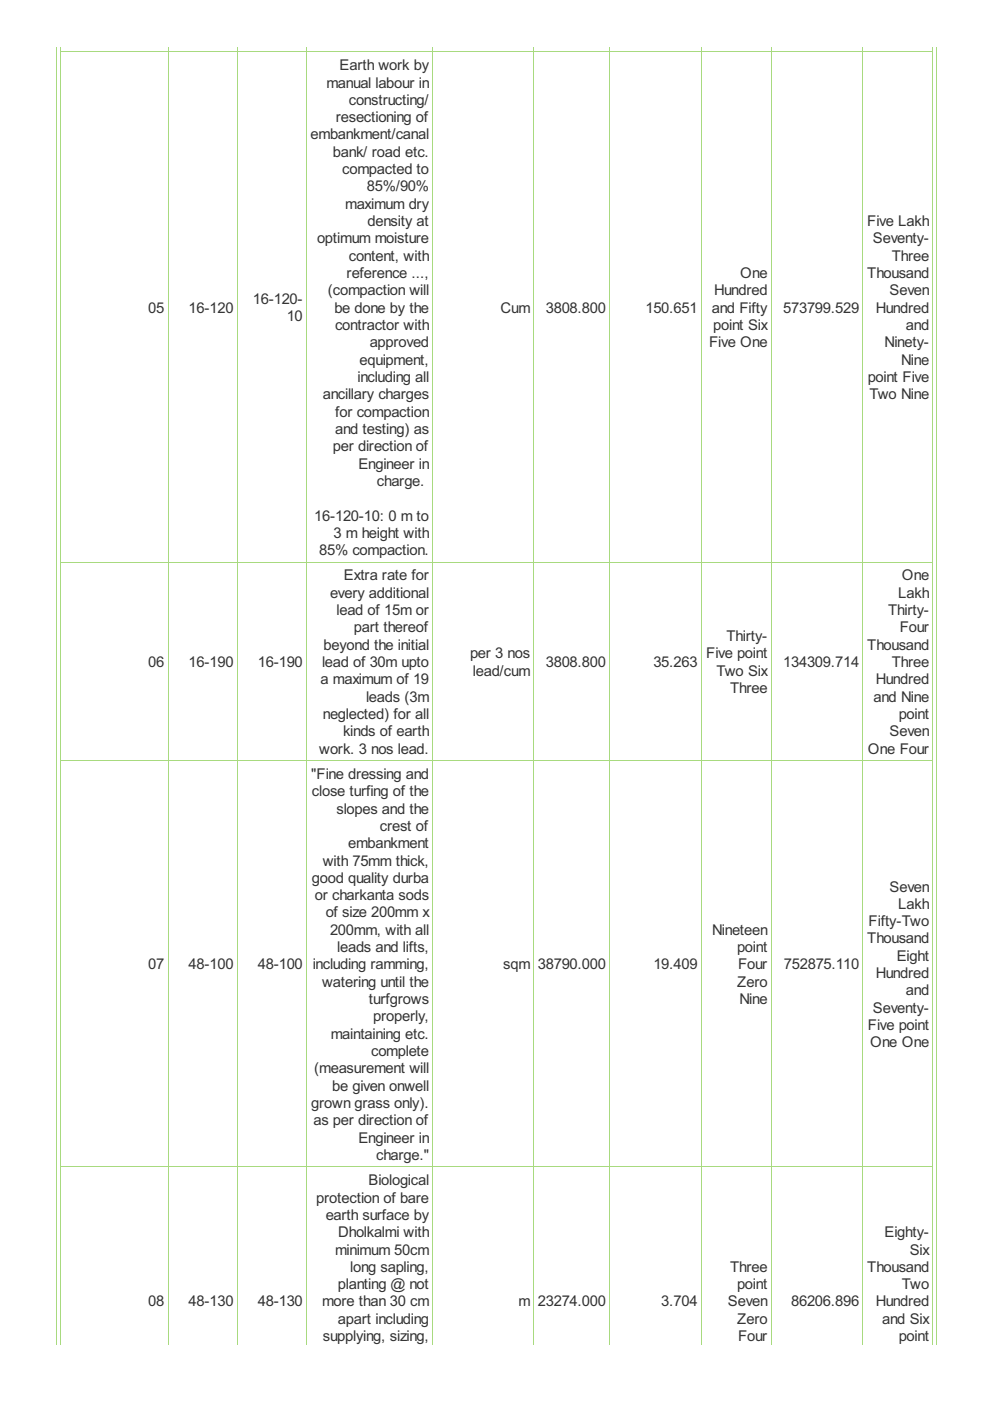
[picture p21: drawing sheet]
<svg xmlns="http://www.w3.org/2000/svg" width="210mm" height="297mm" viewBox="0 0 210 297" stroke-linecap="round" stroke-linejoin="round" font-family="sans-serif">
<defs><g id="words">
<g font-size="3.5" fill="#333">
<text x="72" y="14.9">Earth work by</text>
<text x="69.2" y="18.6">manual labour in</text>
<text x="74" y="22.2">constructing/</text>
<text x="65.8" y="29.6">embankment/canal</text>
<text x="71.2" y="25.9">resectioning of</text>
<text x="70.6" y="33.2">bank/ road etc.</text>
<text x="72.6" y="36.9">compacted to</text>
<text x="77.8" y="40.6">85%/90%</text>
<text x="73.2" y="44.3">maximum dry</text>
<text x="77.9" y="47.9">density at</text>
<text x="183.9" y="47.9">Five Lakh</text>
<text x="67.2" y="51.6">optimum moisture</text>
<text x="185.1" y="51.6">Seventy-</text>
<text x="73.5" y="59">reference ...,</text>
<text x="74" y="55.3">content, with</text>
<text x="156.9" y="59">One</text>
<text x="183.9" y="59">Thousand</text>
<text x="189.1" y="55.3">Three</text>
<text x="53.6" y="64.5">16-120-</text>
<text x="69.5" y="62.6">(compaction will</text>
<text x="151.4" y="62.6">Hundred</text>
<text x="188.6" y="62.6">Seven</text>
<text x="31.4" y="66.3">05</text>
<text x="40" y="66.3">16-120</text>
<text x="60.8" y="68.1">10</text>
<text x="70.9" y="66.3">be done by the</text>
<text x="71" y="70">contractor with</text>
<text x="106.1" y="66.3">Cum</text>
<text x="115.7" y="66.3">3808.800</text>
<text x="136.8" y="66.3">150.651</text>
<text x="150.9" y="66.3">and Fifty</text>
<text x="151.2" y="70">point Six</text>
<text x="166.1" y="66.3">573799.529</text>
<text x="185.7" y="66.3">Hundred</text>
<text x="192.1" y="70">and</text>
<text x="76.2" y="77.3">equipment,</text>
<text x="78.4" y="73.6">approved</text>
<text x="150.4" y="73.6">Five One</text>
<text x="187.5" y="73.6">Ninety-</text>
<text x="191.1" y="77.3">Nine</text>
<text x="75.8" y="81">including all</text>
<text x="184" y="81">point Five</text>
<text x="68.4" y="84.7">ancillary charges</text>
<text x="71" y="88.3">for compaction</text>
<text x="184.3" y="84.7">Two Nine</text>
<text x="70.6" y="95.7">per direction of</text>
<text x="71" y="92">and testing) as</text>
<text x="76" y="99.4">Engineer in</text>
<text x="79.9" y="103">charge.</text>
<text x="66.6" y="110.4">16-120-10: 0 m to</text>
<text x="67.7" y="117.7">85% compaction.</text>
<text x="70.7" y="114">3 m height with</text>
<text x="72.9" y="123.1">Extra rate for</text>
<text x="191.2" y="123.1">One</text>
<text x="70" y="126.7">every additional</text>
<text x="71.3" y="130.4">lead of 15m or</text>
<text x="188.3" y="130.4">Thirty-</text>
<text x="190.4" y="126.7">Lakh</text>
<text x="68.6" y="137.8">beyond the initial</text>
<text x="75" y="134.1">part thereof</text>
<text x="154" y="135.9">Thirty-</text>
<text x="183.9" y="137.8">Thousand</text>
<text x="190.8" y="134.1">Four</text>
<text x="31.4" y="141.4">06</text>
<text x="40" y="141.4">16-190</text>
<text x="54.7" y="141.4">16-190</text>
<text x="68.3" y="141.4">lead of 30m upto</text>
<text x="99.7" y="139.6">per 3 nos</text>
<text x="100.3" y="143.3">lead/cum</text>
<text x="115.7" y="141.4">3808.800</text>
<text x="138.5" y="141.4">35.263</text>
<text x="149.7" y="139.6">Five point</text>
<text x="151.9" y="143.3">Two Six</text>
<text x="166.1" y="141.4">134309.714</text>
<text x="189.1" y="141.4">Three</text>
<text x="68" y="145.1">a maximum of 19</text>
<text x="77.6" y="148.8">leads (3m</text>
<text x="154.8" y="146.9">Three</text>
<text x="185.2" y="148.8">and Nine</text>
<text x="185.7" y="145.1">Hundred</text>
<text x="68.4" y="152.4">neglected) for all</text>
<text x="190.5" y="152.4">point</text>
<text x="67.7" y="159.8">work. 3 nos lead.</text>
<text x="72.7" y="156.1">kinds of earth</text>
<text x="184" y="159.8">One Four</text>
<text x="188.6" y="156.1">Seven</text>
<text x="66" y="165.1">&quot;Fine dressing and</text>
<text x="66.1" y="168.8">close turfing of the</text>
<text x="71.3" y="172.5">slopes and the</text>
<text x="73.8" y="179.8">embankment</text>
<text x="80.5" y="176.2">crest of</text>
<text x="68.4" y="183.5">with 75mm thick,</text>
<text x="66.1" y="187.2">good quality durba</text>
<text x="66.8" y="190.9">or charkanta sods</text>
<text x="188.6" y="189">Seven</text>
<text x="69.1" y="194.5">of size 200mm x</text>
<text x="184.2" y="196.4">Fifty-Two</text>
<text x="190.4" y="192.7">Lakh</text>
<text x="70" y="198.2">200mm, with all</text>
<text x="71.5" y="201.9">leads and lifts,</text>
<text x="151" y="198.2">Nineteen</text>
<text x="156.3" y="201.9">point</text>
<text x="183.9" y="200">Thousand</text>
<text x="190.1" y="203.7">Eight</text>
<text x="31.4" y="205.5">07</text>
<text x="40" y="205.5">48-100</text>
<text x="54.7" y="205.5">48-100</text>
<text x="66.3" y="205.5">including ramming,</text>
<text x="68.3" y="209.2">watering until the</text>
<text x="106.7" y="205.5">sqm</text>
<text x="114" y="205.5">38790.000</text>
<text x="138.5" y="205.5">19.409</text>
<text x="156.3" y="209.2">Zero</text>
<text x="156.5" y="205.5">Four</text>
<text x="166.2" y="205.5">752875.110</text>
<text x="185.7" y="207.4">Hundred</text>
<text x="78.2" y="212.9">turfgrows</text>
<text x="156.8" y="212.9">Nine</text>
<text x="185.1" y="214.7">Seventy-</text>
<text x="192.1" y="211.1">and</text>
<text x="70.1" y="220.2">maintaining etc.</text>
<text x="79.2" y="216.6">properly,</text>
<text x="184" y="218.4">Five point</text>
<text x="66.6" y="227.6">(measurement will</text>
<text x="78.7" y="223.9">complete</text>
<text x="184.5" y="222.1">One One</text>
<text x="70.4" y="231.2">be given onwell</text>
<text x="66" y="234.9">grown grass only).</text>
<text x="66.5" y="238.6">as per direction of</text>
<text x="76" y="242.3">Engineer in</text>
<text x="79.8" y="245.9">charge.&quot;</text>
<text x="78.1" y="251.3">Biological</text>
<text x="67.1" y="255">protection of bare</text>
<text x="69.1" y="258.6">earth surface by</text>
<text x="71.7" y="262.3">Dholkalmi with</text>
<text x="187.5" y="262.3">Eighty-</text>
<text x="71" y="266">minimum 50cm</text>
<text x="74.3" y="269.7">long sapling,</text>
<text x="154.8" y="269.7">Three</text>
<text x="183.9" y="269.7">Thousand</text>
<text x="192.9" y="266">Six</text>
<text x="71.7" y="273.3">planting @ not</text>
<text x="156.3" y="273.3">point</text>
<text x="191.2" y="273.3">Two</text>
<text x="31.4" y="277">08</text>
<text x="40" y="277">48-130</text>
<text x="54.7" y="277">48-130</text>
<text x="68.3" y="277">more than 30 cm</text>
<text x="71.7" y="280.7">apart including</text>
<text x="109.9" y="277">m</text>
<text x="114" y="277">23274.000</text>
<text x="140.2" y="277">3.704</text>
<text x="154.3" y="277">Seven</text>
<text x="156.3" y="280.7">Zero</text>
<text x="167.7" y="277">86206.896</text>
<text x="185.7" y="277">Hundred</text>
<text x="187" y="280.7">and Six</text>
<text x="68.4" y="284.3">supplying, sizing,</text>
<text x="156.5" y="284.3">Four</text>
<text x="190.5" y="284.3">point</text>
</g>
</g></defs>
<path d="M12.7 11h23" fill="none" stroke="#a8da7f" stroke-width=".21"/>
<g fill="#a8da7f">
<path d="M12.7 9.9h.2v1.2h-.2z"/>
<path d="M35.5 9.9h.2v1.2h-.2z"/>
</g>
<path d="M35.5 11h14.9" fill="none" stroke="#a8da7f" stroke-width=".21"/>
<g fill="#a8da7f">
<path d="M35.5 9.9h.2v1.2h-.2z"/>
<path d="M50.2 9.9h.2v1.2h-.2z"/>
</g>
<path d="M50.2 11h14.9" fill="none" stroke="#a8da7f" stroke-width=".21"/>
<g fill="#a8da7f">
<path d="M50.2 9.9h.2v1.2h-.2z"/>
<path d="M64.9 9.9h.2v1.2h-.2z"/>
</g>
<path d="M64.9 11h27" fill="none" stroke="#a8da7f" stroke-width=".21"/>
<g fill="#a8da7f">
<path d="M64.9 9.9h.2v1.2h-.2z"/>
<path d="M91.7 9.9h.2v1.2h-.2z"/>
</g>
<path d="M91.7 11h21.6" fill="none" stroke="#a8da7f" stroke-width=".21"/>
<g fill="#a8da7f">
<path d="M91.7 9.9h.2v1.2h-.2z"/>
<path d="M113.1 9.9h.2v1.2h-.2z"/>
</g>
<path d="M113.1 11h16.2" fill="none" stroke="#a8da7f" stroke-width=".21"/>
<g fill="#a8da7f">
<path d="M113.1 9.9h.2v1.2h-.2z"/>
<path d="M129.2 9.9h.1v1.2h-.1z"/>
</g>
<path d="M129.2 11h19.6" fill="none" stroke="#a8da7f" stroke-width=".21"/>
<g fill="#a8da7f">
<path d="M129.2 9.9h.1v1.2h-.1z"/>
<path d="M148.6 9.9h.2v1.2h-.2z"/>
</g>
<path d="M148.6 11h15" fill="none" stroke="#a8da7f" stroke-width=".21"/>
<g fill="#a8da7f">
<path d="M148.6 9.9h.2v1.2h-.2z"/>
<path d="M163.5 9.9h.1v1.2h-.1z"/>
</g>
<path d="M163.5 11h19.6" fill="none" stroke="#a8da7f" stroke-width=".21"/>
<g fill="#a8da7f">
<path d="M163.5 9.9h.1v1.2h-.1z"/>
<path d="M182.9 9.9h.2v1.2h-.2z"/>
</g>
<path d="M182.9 11h15" fill="none" stroke="#a8da7f" stroke-width=".21"/>
<g fill="#a8da7f">
<path d="M182.9 9.9h.2v1.2h-.2z"/>
<path d="M197.7 9.9h.2v1.2h-.2z"/>
</g>
<g fill="none" stroke="#a8da7f" stroke-width=".21">
<path d="M11.9 9.9v275.1M12.7 11h185.2M12.8 10.9v274.1M35.6 10.9v274.1M50.3 10.9v274.1M65 10.9v274.1M91.8 10.9v274.1M113.2 10.9v274.1M129.3 10.9v274.1M148.7 10.9v274.1M163.5 10.9v274.1M183 10.9v274.1"/>
<path d="M197.8 10.9v274.1M198.6 9.9v275.1M12.7 119.2h185.2M12.7 161.2h185.2M12.7 247.4h185.2"/>
</g>
<use href="#words"/>
</svg>
